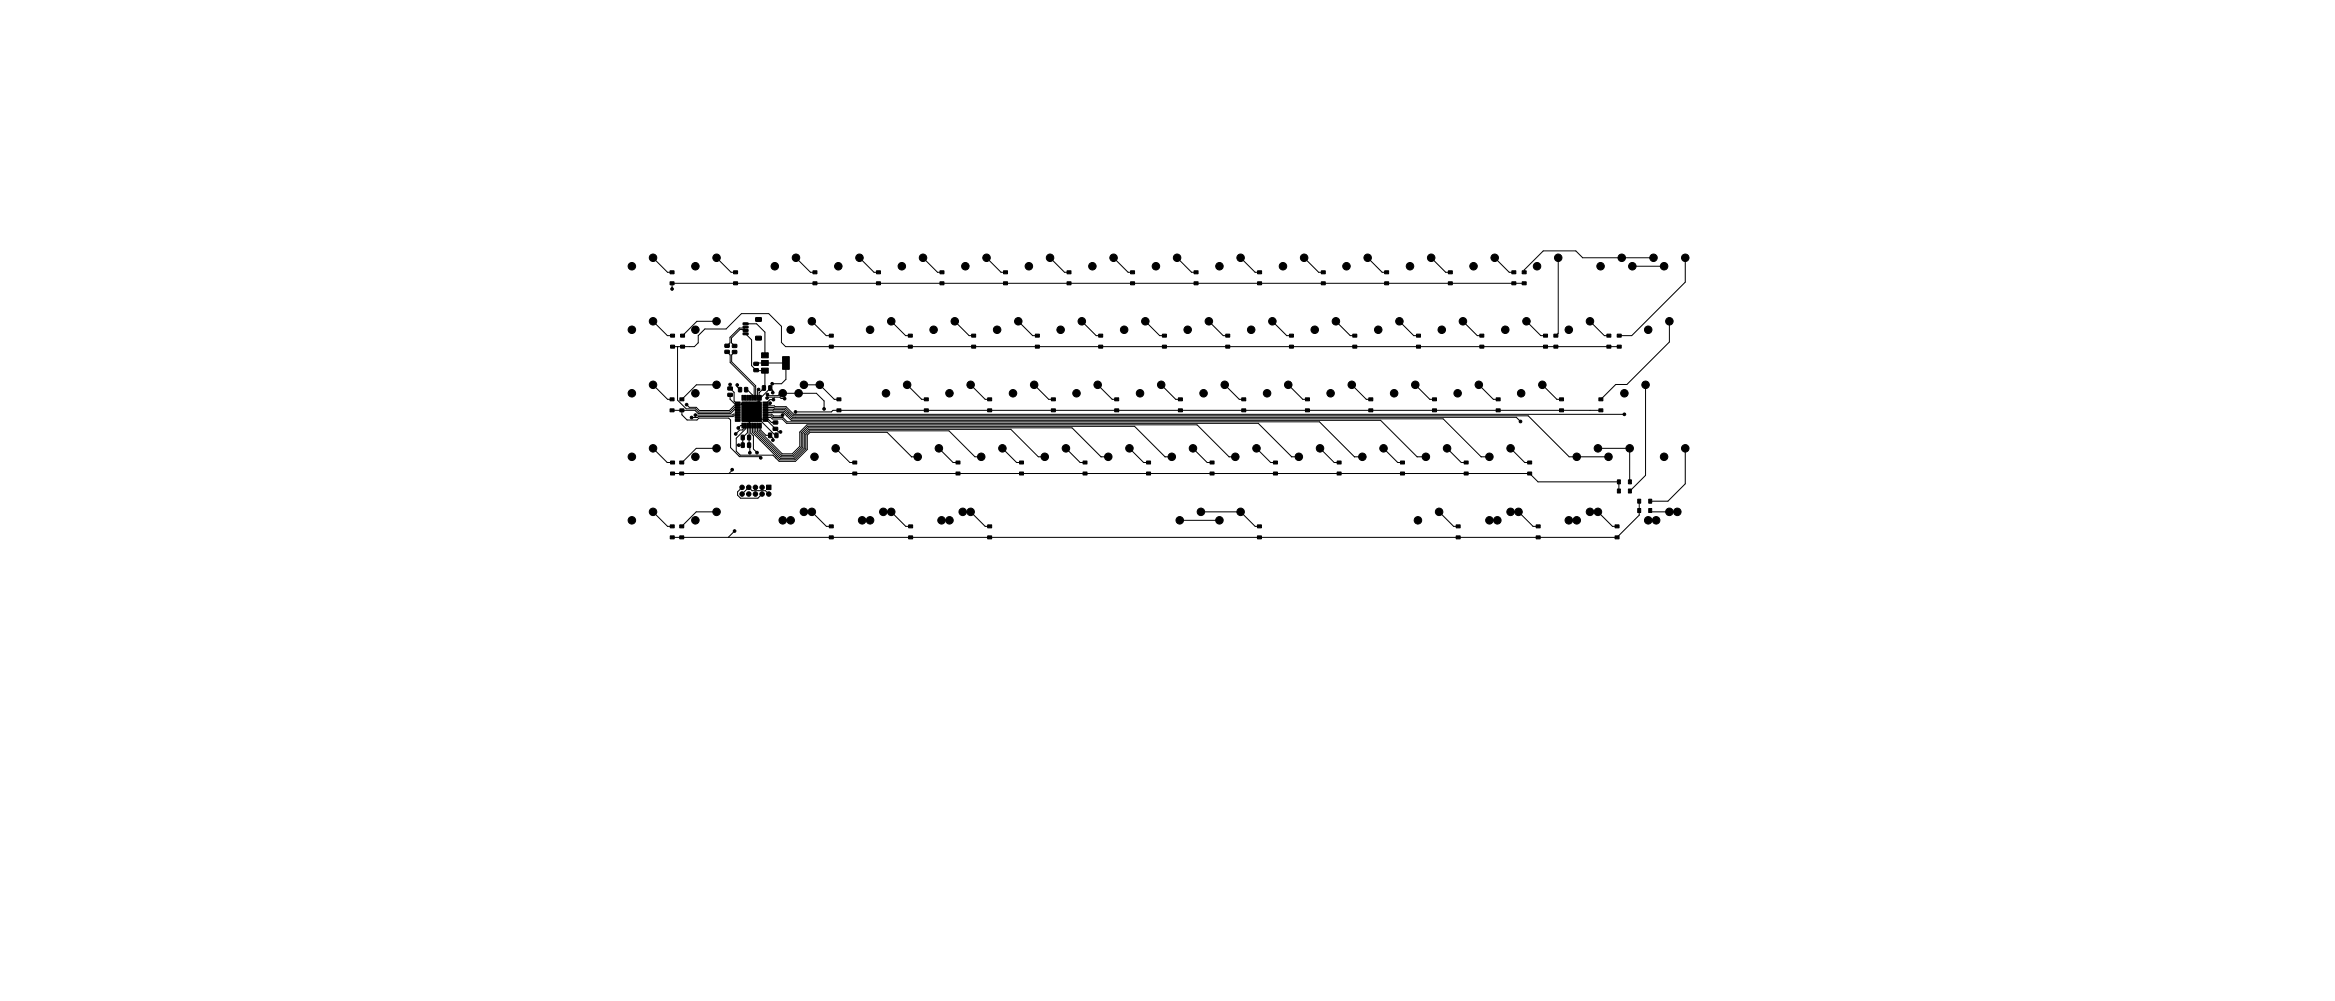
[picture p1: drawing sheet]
<svg xmlns="http://www.w3.org/2000/svg" width="700mm" height="300mm" viewBox="0 0 700 300" stroke-linecap="round" stroke-linejoin="round" font-family="sans-serif">
<g fill="#000" stroke="#000" stroke-width=".3">
<path d="M200.9 84.5h1.2v.9h-1.2zM200.9 81.2h1.2v.9h-1.2zM220 84.5h1.2v.9h-1.2zM220 81.2h1.2v.9h-1.2zM222.9 96.9l1.4-.1 .1 .5-1.5 .1zM222.9 97.9l1.4-.1 .1 .5-1.5 .1zM222.9 98.9l1.4-.1 .1 .5-1.5 .1zM222.9 99.9l1.4-.1 .1 .5-1.5 .1zM226.6 95.3l1.6-.1 .2 1.1-1.7 .1zM243.8 84.5h1.2v.9h-1.2zM243.8 81.2h1.2v.9h-1.2zM262.8 84.5h1.3v.9h-1.3z"/>
<path d="M262.8 81.2h1.3v.9h-1.3zM281.9 84.5h1.2v.9h-1.2zM281.9 81.2h1.2v.9h-1.2zM300.9 84.5h1.3v.9h-1.3zM300.9 81.2h1.3v.9h-1.3zM320 84.5h1.2v.9h-1.2zM320 81.2h1.2v.9h-1.2zM339 84.5h1.3v.9h-1.3zM339 81.2h1.3v.9h-1.3zM358.1 84.5h1.2v.9h-1.2zM358.1 81.2h1.2v.9h-1.2zM377.1 84.5h1.3v.9h-1.3z"/>
<path d="M377.1 81.2h1.3v.9h-1.3zM396.3 84.5h1.1v.9h-1.1zM396.3 81.2h1.1v.9h-1.1zM415.2 84.5h1.3v.9h-1.3zM415.2 81.2h1.3v.9h-1.3zM434.4 84.5h1.1v.9h-1.1zM434.4 81.2h1.1v.9h-1.1zM453.4 84.5h1.2v.9h-1.2zM453.4 81.2h1.2v.9h-1.2zM456.5 84.5h1.2v.9h-1.2zM456.5 81.2h1.2v.9h-1.2zM201.1 103.5h1.2v.9h-1.2z"/>
<path d="M201.1 100.2h1.2v.9h-1.2zM204.1 103.5h1.2v.9h-1.2zM204.1 100.2h1.2v.9h-1.2zM218.3 118l1.2-.1 .2 .9-1.3 .1zM218.3 116.1l1.2-.1 .2 .9-1.3 .1zM217.4 103.3l1.2-.1 .1 .9-1.2 .1zM217.4 105.1l1.2-.1 .1 .9-1.2 .1zM219.7 103.3h1.1l.2 .8-1.2 .1zM219.7 105.1h1.1l.2 .8-1.2 .2zM221.5 116.2l.9 .1-.1 1.2-.9-.1zM223.3 116.2l1 .1-.2 1.2-.8-.1zM226.1 110.6l1.2-.1 .2 .9-1.3 .1z"/>
<path d="M226.1 108.7l1.2-.1 .2 .9-1.3 .1zM226.6 100.9l1.6-.1 .2 1.1-1.7 .1zM228.4 110.4h2v1.5h-2zM228.4 108.1h2v1.5h-2zM228.4 105.8h2v1.5h-2zM228.7 115.7l.9 .1-.2 1.3-.8-.2zM230.6 115.7l.9 .1-.2 1.3-.8-.2zM234.7 107h2v3.8h-2zM248.7 103.5h1.2v.9h-1.2zM248.7 100.2h1.2v.9h-1.2zM272.4 103.5h1.2v.9h-1.2zM272.4 100.2h1.2v.9h-1.2z"/>
<path d="M291.4 103.5h1.2v.9h-1.2zM291.4 100.2h1.2v.9h-1.2zM310.5 103.5h1.2v.9h-1.2zM310.5 100.2h1.2v.9h-1.2zM329.5 103.5h1.2v.9h-1.2zM329.5 100.2h1.2v.9h-1.2zM348.6 103.5h1.2v.9h-1.2zM348.6 100.2h1.2v.9h-1.2zM367.6 103.5h1.2v.9h-1.2zM367.6 100.2h1.2v.9h-1.2zM386.7 103.5h1.2v.9h-1.2zM386.7 100.2h1.2v.9h-1.2z"/>
<path d="M405.7 103.5h1.2v.9h-1.2zM405.7 100.2h1.2v.9h-1.2zM424.8 103.5h1.2v.9h-1.2zM424.8 100.2h1.2v.9h-1.2zM443.8 103.5h1.2v.9h-1.2zM443.8 100.2h1.2v.9h-1.2zM462.9 103.5h1.2v.9h-1.2zM462.9 100.2h1.2v.9h-1.2zM466 103.5h1.2v.9h-1.2zM466 100.2h1.2v.9h-1.2zM481.9 103.5h1.2v.9h-1.2zM481.9 100.2h1.2v.9h-1.2z"/>
<path d="M485 103.5h1.2v.9h-1.2zM485 100.2h1.2v.9h-1.2zM200.9 122.6h1.2v.9h-1.2zM200.9 119.3h1.2v.9h-1.2zM201.1 138.3h1.2v.9h-1.2zM203.8 138.3h1.2v.9h-1.2zM203.9 122.6h1.2v.9h-1.2zM203.9 119.3h1.2v.9h-1.2zM220.5 126.1h1.4l.1 .2-1.4 .1zM220.5 125.6h1.4l.1 .2-1.4 .1zM220.5 125.1h1.4l.1 .2-1.4 .1zM220.5 124.6h1.4l.1 .2-1.4 .1z"/>
<path d="M220.5 124.1h1.4l.1 .2-1.4 .1zM220.5 123.6h1.4l.1 .2-1.4 .1zM220.5 123.1h1.4l.1 .2-1.4 .1zM220.5 122.6h1.4l.1 .2-1.4 .1zM220.5 122.1h1.4l.1 .2-1.4 .1zM220.5 121.6h1.4l.1 .2-1.4 .1zM220.5 121.1h1.4l.1 .2-1.4 .1zM220.5 120.6h1.4l.1 .2-1.4 .1zM222.3 132.9h.9l-.1 1.3-.8-.1zM222.5 126.9l.3 .1-.1 1.4-.2-.1zM222.5 118.6h.3l-.1 1.4h-.2zM223 126.9l.3 .1-.1 1.4-.2-.1z"/>
<path d="M223 118.6h.3l-.1 1.4h-.2zM222.3 130.6h.9l-.1 1.3-.8-.1zM223.5 126.9l.3 .1-.1 1.4-.2-.1zM223.5 118.6h.3l-.1 1.4h-.2zM224 126.9l.3 .1-.1 1.4-.2-.1zM224 118.6h.3l-.1 1.4h-.2zM224.2 132.9h.9l-.1 1.3-.8-.1zM224.5 126.9l.3 .1-.1 1.4-.2-.1zM224.5 118.6h.3l-.1 1.4h-.2zM225 126.9l.3 .1-.1 1.4-.2-.1zM225 118.6h.3l-.1 1.4h-.2zM224.2 130.6h.9l-.1 1.3-.8-.1z"/>
<path d="M225.5 126.9l.3 .1-.1 1.4-.2-.1zM225.5 118.6h.3l-.1 1.4h-.2zM226 126.9l.3 .1-.1 1.4-.2-.1zM226 118.6h.3l-.1 1.4h-.2zM226.5 126.9l.3 .1-.1 1.4-.2-.1zM226.5 118.6h.3l-.1 1.4h-.2zM227 126.9l.3 .1-.1 1.4-.2-.1zM227 118.6h.3l-.1 1.4h-.2zM227.5 126.9l.3 .1-.1 1.4-.2-.1zM227.5 118.6h.3l-.1 1.4h-.2zM222.5 120.6l5.1-.2 .7 .2 .2 5.1-.2 .6-3.6 .2-2.2-.1-.2-5.2zM228 126.9l.3 .1-.1 1.4-.2-.1z"/>
<path d="M228 118.6h.3l-.1 1.4h-.2zM228.8 120.6h1.4l.1 .2-1.4 .1zM228.8 121.1h1.4l.1 .2-1.4 .1zM228.8 121.6h1.4l.1 .2-1.4 .1zM228.8 122.1h1.4l.1 .2-1.4 .1zM228.8 122.6h1.4l.1 .2-1.4 .1zM228.8 123.1h1.4l.1 .2-1.4 .1zM228.8 123.6h1.4l.1 .2-1.4 .1zM228.8 124.1h1.4l.1 .2-1.4 .1zM228.8 124.6h1.4l.1 .2-1.4 .1zM228.8 125.1h1.4l.1 .2-1.4 .1zM228.8 125.6h1.4l.1 .2-1.4 .1z"/>
<path d="M228.8 126.1h1.4l.1 .2-1.4 .1zM230.5 129.9l.9 .1-.1 1.3-.8-.2zM231.9 126.3l1.2-.1 .2 .9-1.3 .1zM231.9 128.2l1.2-.1 .2 .9-1.3 .1zM232.4 129.9l.9 .1-.1 1.3-.8-.2zM251 122.6h1.2v.9h-1.2zM251 119.3h1.2v.9h-1.2zM255.8 138.3h1.1v.9h-1.1zM277.2 122.6h1.2v.9h-1.2zM277.2 119.3h1.2v.9h-1.2zM286.7 138.3h1.2v.9h-1.2zM296.2 122.6h1.2v.9h-1.2z"/>
<path d="M296.2 119.3h1.2v.9h-1.2zM305.7 138.3h1.2v.9h-1.2zM315.3 122.6h1.2v.9h-1.2zM315.3 119.3h1.2v.9h-1.2zM324.8 138.3h1.2v.9h-1.2zM334.3 122.6h1.2v.9h-1.2zM334.3 119.3h1.2v.9h-1.2zM343.8 138.3h1.2v.9h-1.2zM353.4 122.6h1.2v.9h-1.2zM353.4 119.3h1.2v.9h-1.2zM362.9 138.3h1.2v.9h-1.2zM372.4 122.6h1.2v.9h-1.2z"/>
<path d="M372.4 119.3h1.2v.9h-1.2zM381.9 138.3h1.2v.9h-1.2zM391.5 122.6h1.2v.9h-1.2zM391.5 119.3h1.2v.9h-1.2zM401 138.3h1.2v.9h-1.2zM410.5 122.6h1.2v.9h-1.2zM410.5 119.3h1.2v.9h-1.2zM420 138.3h1.2v.9h-1.2zM429.6 122.6h1.2v.9h-1.2zM429.6 119.3h1.2v.9h-1.2zM439.1 138.3h1.2v.9h-1.2zM448.7 122.6h1.2v.9h-1.2z"/>
<path d="M448.7 119.3h1.2v.9h-1.2zM458.1 138.3h1.2v.9h-1.2zM467.7 122.6h1.2v.9h-1.2zM467.7 119.3h1.2v.9h-1.2zM479.5 122.6h1.2v.9h-1.2zM479.5 119.3h1.2v.9h-1.2zM201 157.4h1.2v.9h-1.2zM201.1 141.6h1.2v.9h-1.2zM203.8 157.4h1.2v.9h-1.2zM203.8 141.6h1.2v.9h-1.2zM229.9 145.5h1.3v1.3h-1.3zM248.7 157.4h1.2v.9h-1.2z"/>
<path d="M255.8 141.6h1.1v.9h-1.1zM272.5 157.4h1.2v.9h-1.2zM286.7 141.6h1.2v.9h-1.2zM296.2 157.4h1.2v.9h-1.2zM305.7 141.6h1.2v.9h-1.2zM324.8 141.6h1.2v.9h-1.2zM343.8 141.6h1.2v.9h-1.2zM362.9 141.6h1.2v.9h-1.2zM377.1 157.4h1.2v.9h-1.2zM381.9 141.6h1.2v.9h-1.2zM401 141.6h1.2v.9h-1.2zM420 141.6h1.2v.9h-1.2z"/>
<path d="M436.7 157.4h1.2v.9h-1.2zM439.1 141.6h1.2v.9h-1.2zM458.1 141.6h1.2v.9h-1.2zM460.7 157.4h1.2v.9h-1.2zM485.1 146.7h.9v1.2h-.9zM485.1 143.9h.9v1.2h-.9zM484.4 157.4h1.1v.9h-1.1zM488.4 146.7h.8v1.2h-.8zM488.4 143.9h.8v1.2h-.8zM491.1 149.7h.9v1.2h-.9zM491.1 152.5h.9v1.2h-.9zM494.4 149.7h1v1.2h-1z"/>
<path d="M494.4 152.5h1v1.2h-1zM201 160.7h1.2v.9h-1.2zM203.8 160.7h1.2v.9h-1.2zM248.7 160.7h1.2v.9h-1.2zM272.5 160.7h1.2v.9h-1.2zM296.2 160.7h1.2v.9h-1.2zM377.1 160.7h1.2v.9h-1.2zM436.7 160.7h1.2v.9h-1.2zM460.7 160.7h1.2v.9h-1.2zM484.4 160.7h1.1v.9h-1.1z"/>
<circle cx="189.5" cy="79.9" r="1.12"/>
<circle cx="195.8" cy="77.3" r="1.12"/>
<circle cx="208.5" cy="79.9" r="1.12"/>
<circle cx="214.9" cy="77.3" r="1.12"/>
<circle cx="232.4" cy="79.9" r="1.12"/>
<circle cx="238.7" cy="77.3" r="1.12"/>
<circle cx="251.4" cy="79.9" r="1.12"/>
<circle cx="257.8" cy="77.3" r="1.12"/>
<circle cx="270.5" cy="79.9" r="1.12"/>
<circle cx="276.8" cy="77.3" r="1.12"/>
<circle cx="289.5" cy="79.9" r="1.12"/>
<circle cx="295.9" cy="77.3" r="1.12"/>
<circle cx="308.6" cy="79.9" r="1.12"/>
<circle cx="314.9" cy="77.3" r="1.12"/>
<circle cx="327.6" cy="79.9" r="1.12"/>
<circle cx="334" cy="77.3" r="1.12"/>
<circle cx="346.7" cy="79.9" r="1.12"/>
<circle cx="353" cy="77.3" r="1.12"/>
<circle cx="365.7" cy="79.9" r="1.12"/>
<circle cx="372.1" cy="77.3" r="1.12"/>
<circle cx="384.8" cy="79.9" r="1.12"/>
<circle cx="391.1" cy="77.3" r="1.12"/>
<circle cx="403.8" cy="79.9" r="1.12"/>
<circle cx="410.2" cy="77.3" r="1.12"/>
<circle cx="422.9" cy="79.9" r="1.12"/>
<circle cx="429.2" cy="77.3" r="1.12"/>
<circle cx="441.9" cy="79.9" r="1.12"/>
<circle cx="448.3" cy="77.3" r="1.12"/>
<circle cx="461" cy="79.9" r="1.12"/>
<circle cx="467.3" cy="77.3" r="1.12"/>
<circle cx="480" cy="79.9" r="1.12"/>
<circle cx="486.4" cy="77.3" r="1.12"/>
<circle cx="489.5" cy="79.9" r="1.12"/>
<circle cx="495.9" cy="77.3" r="1.12"/>
<circle cx="499.1" cy="79.9" r="1.12"/>
<circle cx="505.4" cy="77.3" r="1.12"/>
<circle cx="189.5" cy="98.9" r="1.12"/>
<circle cx="195.8" cy="96.4" r="1.12"/>
<circle cx="201.5" cy="86.7" r=".4"/>
<circle cx="208.5" cy="98.9" r="1.12"/>
<circle cx="214.9" cy="96.4" r="1.12"/>
<circle cx="237.1" cy="98.9" r="1.12"/>
<circle cx="243.5" cy="96.4" r="1.12"/>
<circle cx="260.9" cy="98.9" r="1.12"/>
<circle cx="267.3" cy="96.4" r="1.12"/>
<circle cx="280" cy="98.9" r="1.12"/>
<circle cx="286.3" cy="96.4" r="1.12"/>
<circle cx="299" cy="98.9" r="1.12"/>
<circle cx="305.4" cy="96.4" r="1.12"/>
<circle cx="318.1" cy="98.9" r="1.12"/>
<circle cx="324.4" cy="96.4" r="1.12"/>
<circle cx="337.1" cy="98.9" r="1.12"/>
<circle cx="343.5" cy="96.4" r="1.12"/>
<circle cx="356.2" cy="98.9" r="1.12"/>
<circle cx="362.5" cy="96.4" r="1.12"/>
<circle cx="375.2" cy="98.9" r="1.12"/>
<circle cx="381.6" cy="96.4" r="1.12"/>
<circle cx="394.3" cy="98.9" r="1.12"/>
<circle cx="400.6" cy="96.4" r="1.12"/>
<circle cx="413.3" cy="98.9" r="1.12"/>
<circle cx="419.7" cy="96.4" r="1.12"/>
<circle cx="432.4" cy="98.9" r="1.12"/>
<circle cx="438.7" cy="96.4" r="1.12"/>
<circle cx="451.4" cy="98.9" r="1.12"/>
<circle cx="457.8" cy="96.4" r="1.12"/>
<circle cx="470.5" cy="98.9" r="1.12"/>
<circle cx="476.8" cy="96.4" r="1.12"/>
<circle cx="494.3" cy="98.9" r="1.12"/>
<circle cx="500.6" cy="96.4" r="1.12"/>
<circle cx="189.5" cy="118" r="1.12"/>
<circle cx="195.8" cy="115.4" r="1.12"/>
<circle cx="208.5" cy="118" r="1.12"/>
<circle cx="214.9" cy="115.4" r="1.12"/>
<circle cx="218.9" cy="115.3" r=".4"/>
<circle cx="221.1" cy="115.5" r=".4"/>
<circle cx="227.5" cy="116.8" r=".4"/>
<circle cx="230" cy="119.4" r=".4"/>
<circle cx="230.2" cy="118.3" r=".4"/>
<circle cx="231.6" cy="115.1" r=".4"/>
<circle cx="231.8" cy="117.8" r=".4"/>
<circle cx="231.9" cy="119.9" r=".4"/>
<circle cx="234.7" cy="118" r="1.12"/>
<circle cx="235.3" cy="119.6" r=".4"/>
<circle cx="239.5" cy="118" r="1.12"/>
<circle cx="241.1" cy="115.4" r="1.12"/>
<circle cx="245.9" cy="115.4" r="1.12"/>
<circle cx="265.7" cy="118" r="1.12"/>
<circle cx="272" cy="115.4" r="1.12"/>
<circle cx="284.7" cy="118" r="1.12"/>
<circle cx="291.1" cy="115.4" r="1.12"/>
<circle cx="303.8" cy="118" r="1.12"/>
<circle cx="310.1" cy="115.4" r="1.12"/>
<circle cx="322.8" cy="118" r="1.12"/>
<circle cx="329.2" cy="115.4" r="1.12"/>
<circle cx="341.9" cy="118" r="1.12"/>
<circle cx="348.2" cy="115.4" r="1.12"/>
<circle cx="360.9" cy="118" r="1.12"/>
<circle cx="367.3" cy="115.4" r="1.12"/>
<circle cx="380" cy="118" r="1.12"/>
<circle cx="386.3" cy="115.4" r="1.12"/>
<circle cx="399" cy="118" r="1.12"/>
<circle cx="405.4" cy="115.4" r="1.12"/>
<circle cx="418.1" cy="118" r="1.12"/>
<circle cx="424.4" cy="115.4" r="1.12"/>
<circle cx="437.1" cy="118" r="1.12"/>
<circle cx="443.5" cy="115.4" r="1.12"/>
<circle cx="456.2" cy="118" r="1.12"/>
<circle cx="462.5" cy="115.4" r="1.12"/>
<circle cx="487.2" cy="118" r="1.13"/>
<circle cx="493.5" cy="115.4" r="1.13"/>
<circle cx="189.5" cy="137" r="1.13"/>
<circle cx="195.8" cy="134.5" r="1.12"/>
<circle cx="205.9" cy="121.4" r=".4"/>
<circle cx="207.4" cy="125.2" r=".4"/>
<circle cx="208.5" cy="124.5" r=".4"/>
<circle cx="208.5" cy="137" r="1.13"/>
<circle cx="214.9" cy="134.5" r="1.12"/>
<circle cx="220.6" cy="130.2" r=".4"/>
<circle cx="221.4" cy="128.4" r=".4"/>
<circle cx="221.5" cy="133.5" r=".4"/>
<circle cx="224.9" cy="135.8" r=".4"/>
<circle cx="227" cy="135.7" r=".4"/>
<circle cx="228.1" cy="137.3" r=".4"/>
<circle cx="230.9" cy="120.9" r=".4"/>
<circle cx="231.8" cy="132" r=".4"/>
<circle cx="234.1" cy="129.5" r=".4"/>
<circle cx="234.7" cy="124.5" r=".4"/>
<circle cx="238.6" cy="123.5" r=".4"/>
<circle cx="244.3" cy="137" r="1.13"/>
<circle cx="247.1" cy="122.6" r=".4"/>
<circle cx="250.6" cy="134.5" r="1.12"/>
<circle cx="275.2" cy="137" r="1.12"/>
<circle cx="281.6" cy="134.5" r="1.12"/>
<circle cx="294.3" cy="137" r="1.12"/>
<circle cx="300.6" cy="134.5" r="1.12"/>
<circle cx="313.3" cy="137" r="1.12"/>
<circle cx="319.7" cy="134.5" r="1.12"/>
<circle cx="332.4" cy="137" r="1.12"/>
<circle cx="338.7" cy="134.5" r="1.12"/>
<circle cx="351.4" cy="137" r="1.12"/>
<circle cx="357.8" cy="134.5" r="1.12"/>
<circle cx="370.5" cy="137" r="1.12"/>
<circle cx="376.8" cy="134.5" r="1.12"/>
<circle cx="389.5" cy="137" r="1.12"/>
<circle cx="395.9" cy="134.5" r="1.12"/>
<circle cx="408.6" cy="137" r="1.12"/>
<circle cx="414.9" cy="134.5" r="1.12"/>
<circle cx="427.6" cy="137" r="1.12"/>
<circle cx="434" cy="134.5" r="1.12"/>
<circle cx="446.7" cy="137" r="1.12"/>
<circle cx="453" cy="134.5" r="1.12"/>
<circle cx="456" cy="126.4" r=".4"/>
<circle cx="472.9" cy="137" r="1.13"/>
<circle cx="479.2" cy="134.5" r="1.13"/>
<circle cx="482.4" cy="137" r="1.13"/>
<circle cx="487.2" cy="124.3" r=".4"/>
<circle cx="488.7" cy="134.5" r="1.13"/>
<circle cx="499.1" cy="137" r="1.12"/>
<circle cx="505.4" cy="134.5" r="1.12"/>
<circle cx="189.5" cy="156.1" r="1.13"/>
<circle cx="195.8" cy="153.5" r="1.13"/>
<circle cx="208.5" cy="156.1" r="1.13"/>
<circle cx="214.9" cy="153.5" r="1.13"/>
<circle cx="219.6" cy="140.9" r=".4"/>
<circle cx="220.3" cy="159.3" r=".4"/>
<circle cx="222.6" cy="148.2" r=".67"/>
<circle cx="222.6" cy="146.2" r=".67"/>
<circle cx="224.6" cy="148.2" r=".67"/>
<circle cx="224.6" cy="146.2" r=".67"/>
<circle cx="226.6" cy="148.2" r=".67"/>
<circle cx="226.6" cy="146.2" r=".67"/>
<circle cx="228.6" cy="148.2" r=".67"/>
<circle cx="228.6" cy="146.2" r=".67"/>
<circle cx="230.6" cy="148.2" r=".67"/>
<circle cx="234.7" cy="156.1" r="1.13"/>
<circle cx="237.1" cy="156.1" r="1.13"/>
<circle cx="241.1" cy="153.5" r="1.13"/>
<circle cx="243.5" cy="153.5" r="1.13"/>
<circle cx="258.6" cy="156.1" r="1.13"/>
<circle cx="260.9" cy="156.1" r="1.12"/>
<circle cx="264.9" cy="153.5" r="1.13"/>
<circle cx="267.3" cy="153.5" r="1.12"/>
<circle cx="282.4" cy="156.1" r="1.13"/>
<circle cx="284.7" cy="156.1" r="1.12"/>
<circle cx="288.7" cy="153.5" r="1.13"/>
<circle cx="291.1" cy="153.5" r="1.12"/>
<circle cx="353.8" cy="156.1" r="1.13"/>
<circle cx="360.2" cy="153.5" r="1.13"/>
<circle cx="365.7" cy="156.1" r="1.12"/>
<circle cx="372.1" cy="153.5" r="1.12"/>
<circle cx="425.2" cy="156.1" r="1.13"/>
<circle cx="431.6" cy="153.5" r="1.13"/>
<circle cx="446.7" cy="156.1" r="1.12"/>
<circle cx="449.1" cy="156.1" r="1.13"/>
<circle cx="453" cy="153.5" r="1.12"/>
<circle cx="455.4" cy="153.5" r="1.13"/>
<circle cx="470.5" cy="156.1" r="1.12"/>
<circle cx="472.9" cy="156.1" r="1.13"/>
<circle cx="476.8" cy="153.5" r="1.12"/>
<circle cx="479.2" cy="153.5" r="1.13"/>
<circle cx="494.3" cy="156.1" r="1.12"/>
<circle cx="496.7" cy="156.1" r="1.13"/>
<circle cx="500.6" cy="153.5" r="1.12"/>
<circle cx="503" cy="153.5" r="1.13"/>
</g>
<g fill="none" stroke="#000" stroke-width=".3">
<path d="M195.8 77.3l4.4 4.4h1.3M214.9 77.3l4.3 4.4h1.4M238.7 77.3l4.4 4.4h1.3M257.8 77.3l4.3 4.4h1.3M276.8 77.3l4.4 4.4h1.3M295.9 77.3l4.3 4.4h1.3M314.9 77.3l4.4 4.4h1.3M334 77.3l4.3 4.4h1.3M353 77.3l4.4 4.4h1.3M372.1 77.3l4.3 4.4h1.3M391.1 77.3l4.4 4.4h1.3M410.2 77.3l4.3 4.4h1.3"/>
<path d="M429.2 77.3l4.4 4.4h1.3M448.3 77.3l4.3 4.4h1.4M467.3 77.3v22.7l-.7 .7M489.5 79.9h9.6M495.9 77.3h-21.3l-2-2.1h-9.8l-5.7 5.8v.7M505.4 77.3v7.3l-16.1 16.1h-3.7M195.8 96.4l4.3 4.3h1.6M201.5 86.7h.1M214.9 96.4h-5.9l-4.3 4.3M223.6 98.1l-.3 .3h-1.6l-2.8 2.8v1.6l-.8 .9M223.6 97.1h3.3l2.5 2.5v7M223.6 99.1l-.3-.3h-1.4l-2.5 2.6v1.4l.9 1"/>
<path d="M243.5 96.4l4.3 4.3h1.5M267.3 96.4l4.3 4.3h1.4M286.3 96.4l4.3 4.3h1.4M305.4 96.4l4.3 4.3h1.4M324.4 96.4l4.3 4.3h1.4M343.5 96.4l4.3 4.3h1.4M362.5 96.4l4.3 4.3h1.4M381.6 96.4l4.3 4.3h1.4M400.6 96.4l4.3 4.3h1.4M419.7 96.4l4.3 4.3h1.4M438.7 96.4l4.3 4.3h1.4M457.1 85h-255.6v1.7"/>
<path d="M457.8 96.4l4.3 4.3h1.4M476.8 96.4l4.3 4.3h1.4M500.6 96.4v6.2l-12.7 12.7h-3.3l-4.5 4.5M195.8 115.4l4.4 4.4h1.3M201.7 104h6.6l1.1-1.2v-2.1l2-2h6.3l4.7-4.6h8.1l3.9 3.8v4.8l1.2 1.3h250M203.1 104h.1M203.2 104v16l2.6 2.6h2.8l1 1h9.3l1.4-1.4h.9M214.9 115.4h-6l-4.4 4.4M218.1 105.5l.9 1v2.2l7.2 7.2-.1 3.4M219 115.3v1.2l1.1 1.2v2.6l.5 .4h.6M219 118.4v1.3l1.4 1.5h6.1M220.3 105.6l-.9 .9v2l7.2 7.2v3.6"/>
<path d="M221.1 115.5v.5l.8 .9M223.6 100.1l1.8 1.8v7.8l1.5 1.5h2.5v4.9l-1.7 1.7v2.3l-1.2 1.1M223.8 116.9h.3l1.6 1.5v.9M226.6 119.3h.1M226.8 109.1l.2-.2h8.7v4.9l-1.3 1.3h-2.8M227.5 116.8l-.4 .4v2.1M230.1 119.4l.2-.3h3.5l.4 .4 1.1 .1M230.2 118.3l.3 .4h2.9l.7-.7h10.7l2.3 2.3v2.3M231.8 117.8v-.7l-.8-.7-2.9 2.9M231.9 119.9h-1l-.8 .8h-.5M241.1 115.4h4.8l4.3 4.4h1.4M272 115.4l4.4 4.4h1.4"/>
<path d="M291.1 115.4l4.3 4.4h1.4M310.1 115.4l4.4 4.4h1.4M329.2 115.4l4.3 4.4h1.4M348.2 115.4l4.4 4.4h1.4M367.3 115.4l4.3 4.4h1.4M386.3 115.4l4.4 4.4h1.4M405.4 115.4l4.3 4.4h1.4M424.4 115.4l4.4 4.4h1.4M443.5 115.4l4.3 4.4h1.5M462.5 115.4l4.4 4.4h1.4M493.5 115.4v27.2l-4.7 4.7M195.8 134.5l4.3 4.2h1.6"/>
<path d="M204.5 123.1v1.3l1.5 1.6h3l.6-.6h8.9l.6 .6v8.3l2.7 2.7h6l.3 .3M205.9 121.4l.8 .8h2.1l.9 .9h9.1l1.4-1.4h1M207.4 125.2h.1M214.9 134.5h-6.1l-4.4 4.2M221.2 122.7h-.8l-1.3 1.3h-9.7l-1-.9h-6.9M221.2 124.7h-1.2l-.2 .2h-10.4l-.3 .3h-1.7M221.2 124.2h-1.3l-.3 .3h-11.1M221.2 124.2h.1M222.7 127.6h-.6l-.7 .8M223.1 127.6v.8l-.5 .6h-.8l-1.2 1.2M223.7 127.6v1l-2.9 2.8v3.9l1.2 1.2h9.8l1.9 1.9h4.8l3.6-3.6v-4.3l.8-.8h23.1l7.4 7.3M224.1 127.6v2.2l-1.3 1.4v2.3h-1.3"/>
<path d="M225.1 127.6v2.3l.9 .8v4l1 1M225.7 127.6v2.1l8.2 8.2h4.5l3.2-3.3v-4.3l1.1-1.1h41.9l7.8 7.8h1.9M225.8 125.7h4.6l1 1h1.1M226.1 127.6v2l7.9 7.9h4.2l3-3.1v-4.3l1.4-1.3h60.5l8.3 8.2h1.9M226.5 121.2v3.7l-1.8 1.9v6.7l.2 .2v2.1M226.7 127.6v1.8l7.5 7.6h3.8l2.8-2.7v-4.4l1.6-1.6h79.1l8.7 8.7M227.1 127.6v1.7l7.3 7.3h3.4l2.5-2.5v-4.3l1.9-1.9h98.1l9.1 9.1M227.7 127.6v1.6l6.9 6.9h3l2.2-2.2v-4.3l2.2-2.2h117l9.6 9.6M228 132.1h.1M228.1 125.7v.5l4.4 4.4h.3M228.1 127.6v1.4l1.6 1.6h1.3l.8 .8v.6M229.6 126.2h.5l3.4 3.3h.6"/>
<path d="M229.6 121.7l6.1 .3 2.3 2.3h249.1M229.6 122.2l6 .2 2.3 2.3h220.4l12.3 12.3h11.8M229.6 122.7l5.8 .2 2.3 2.3h217l1.3 1.2M229.6 124.7h1.7l.5 .5h3l1.3 1.3h159.6l10.5 10.5M229.6 125.2h1.5l.5 .5h3l1.3 1.3h141.5l10 10M229.6 123.2l5.6 .1 2.3 2.3h195.3l11.4 11.4M229.6 123.7l5.4 .1 2.3 2.3h176.8l10.9 10.9M229.6 124.2h1.8l.6 .6h2.4l.3-.3M231 120.9l-.3 .3h-1.1M232.6 137.3h.1M232.8 136.9h.1M236 124.7h.1"/>
<path d="M236.4 123.9h.1M250.6 134.5l4.3 4.2h1.4M273.4 137h1.8M273.4 137h.1M281.6 134.5l4.2 4.2h1.5M300.6 134.5l4.3 4.2h1.4M319.7 134.5l4.2 4.2h1.5M330.2 137h2.2M330.2 137h.1M338.7 134.5l4.3 4.2h1.4M349.4 137h2M349.4 137h.1"/>
<path d="M357.8 134.5l4.2 4.2h1.5M368.6 137h1.9M368.6 137h.1M376.8 134.5l4.3 4.2h1.4M387.4 137h2.1M387.4 137h.1M395.9 134.5l4.2 4.2h1.5M406.2 137h2.4M406.2 137h.1M414.9 134.5l4.3 4.2h1.4M425 137h2.6M425 137h.1"/>
<path d="M434 134.5l4.2 4.2h1.5M444.2 137h2.5M444.2 137h.1M453 134.5l4.3 4.2h1.4M479.2 134.5h9.5l.1 10M480.1 123.1h-230.3l-.5 .4h-10.7M487.2 124.3h-.1M505.4 134.5v10.6l-5.2 5.2h-5.3M195.8 153.5l4.4 4.4h1.4M201.7 142h257l2.5 2.5h24.3v2.8M214.9 153.5h-6.1l-4.4 4.4M219.6 140.9l-1 1.1"/>
<path d="M220.3 159.3l-1.9 1.9M222.5 146.2l-1.3 1.3v1l.9 .9h5.2l1.2-1.2M222.5 148.2l2-2 1 1h4l1 1M234.7 156.1h2.4M241.1 153.5h2.4l4.3 4.4h1.5M258.6 156.1h2.3M264.9 153.5h2.4l4.3 4.4h1.5M282.4 156.1h2.3M288.7 153.5h2.4l4.3 4.4h1.4M353.8 156.1h11.9M360.2 153.5h11.9l4.3 4.4h1.3M431.6 153.5l4.3 4.4h1.4"/>
<path d="M446.7 156.1h2.4M453 153.5h2.4l4.4 4.4h1.5M470.5 156.1h2.4M476.8 153.5h2.4l4.4 4.4h1.3M491.6 150.3v4.2l-6.7 6.7h-107.2M494.3 156.1h2.4M494.9 153.1l.4 .4h7.7M201.6 161.2h176"/>
</g>
</svg>
